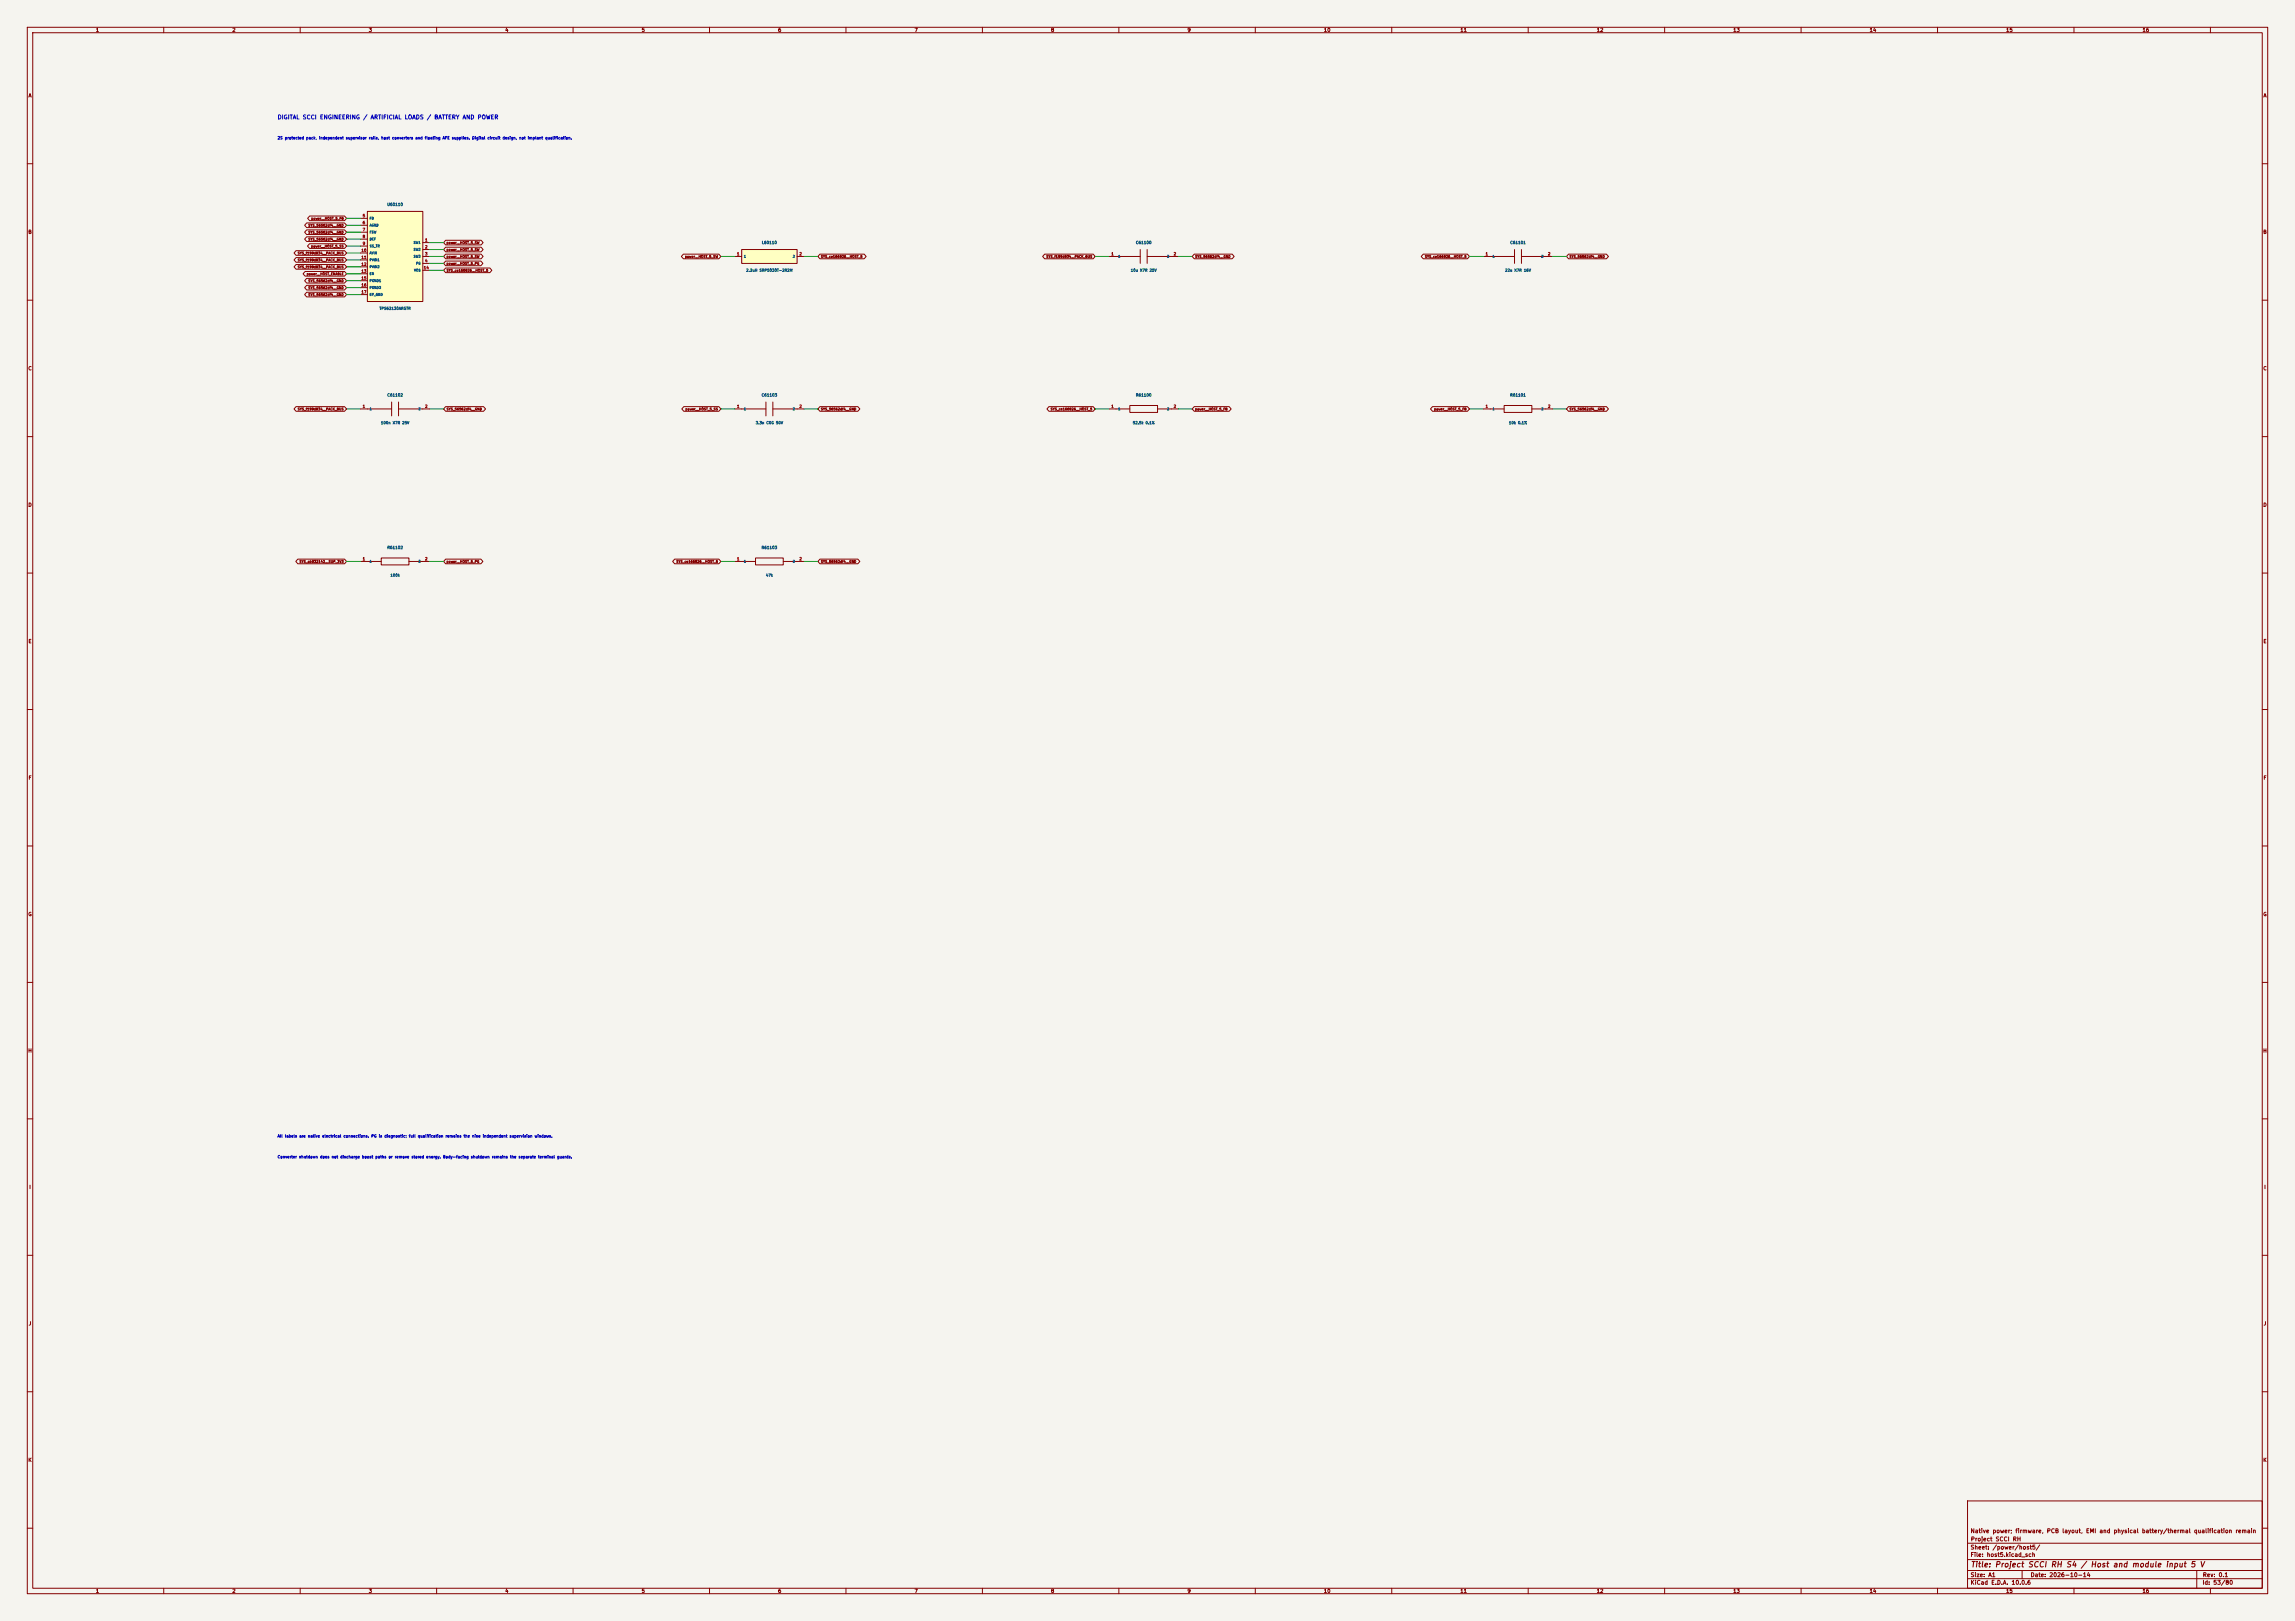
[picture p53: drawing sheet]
<svg xmlns="http://www.w3.org/2000/svg" width="841mm" height="594mm" viewBox="0 0 841 594" stroke-linecap="round" stroke-linejoin="round" font-family="sans-serif">
<defs><g id="words">
<text font-size="2" fill="#840000" x="722" y="574.8">Title: Project SCCI RH S4 / Host and module input 5 V</text>
<text font-size="1.5" fill="#0000c2" x="101.6" y="44.1">DIGITAL SCCI ENGINEERING / ARTIFICIAL LOADS / BATTERY AND POWER</text>
<g font-size="1.5" fill="#840000">
<text x="721.9" y="562.1">Native power; firmware, PCB layout, EMI and physical battery/thermal qualification remain</text>
<text x="721.9" y="568.1">Sheet: /power/host5/</text>
<text x="722" y="565.1">Project SCCI RH</text>
<text x="721.9" y="570.8">File: host5.kicad_sch</text>
<text x="721.9" y="581">KiCad E.D.A. 10.0.6</text>
<text x="721.9" y="578.2">Size: A1</text>
<text x="743.9" y="578.2">Date: 2026-10-14</text>
<text x="806.9" y="581">Id: 53/80</text>
<text x="807" y="578.2">Rev: 0.1</text>
</g>
<g font-size="1.3" fill="#840000">
<text x="35" y="12">1</text>
<text x="85" y="12">2</text>
<text x="135" y="12">3</text>
<text x="185" y="12">4</text>
<text x="235" y="12">5</text>
<text x="285" y="12">6</text>
<text x="335" y="12">7</text>
<text x="385" y="12">8</text>
<text x="435" y="12">9</text>
<text x="485" y="12">10</text>
<text x="535" y="12">11</text>
<text x="585" y="12">12</text>
<text x="635" y="12">13</text>
<text x="685" y="12">14</text>
<text x="735" y="12">15</text>
<text x="785" y="12">16</text>
<text x="10.3" y="36">A</text>
<text x="829.3" y="36">A</text>
<text x="10.2" y="86">B</text>
<text x="829.2" y="86">B</text>
<text x="10.2" y="136">C</text>
<text x="829.2" y="136">C</text>
<text x="10.2" y="186">D</text>
<text x="829.2" y="186">D</text>
<text x="10.3" y="236">E</text>
<text x="829.3" y="236">E</text>
<text x="10.3" y="286">F</text>
<text x="829.3" y="286">F</text>
<text x="10.2" y="336">G</text>
<text x="829.2" y="336">G</text>
<text x="10.2" y="386">H</text>
<text x="829.2" y="386">H</text>
<text x="10.6" y="436">I</text>
<text x="829.6" y="436">I</text>
<text x="10.4" y="486">J</text>
<text x="829.4" y="486">J</text>
<text x="10.2" y="536">K</text>
<text x="829.2" y="536">K</text>
<text x="35" y="584">1</text>
<text x="85" y="584">2</text>
<text x="135" y="584">3</text>
<text x="185" y="584">4</text>
<text x="235" y="584">5</text>
<text x="285" y="584">6</text>
<text x="335" y="584">7</text>
<text x="385" y="584">8</text>
<text x="435" y="584">9</text>
<text x="485" y="584">10</text>
<text x="535" y="584">11</text>
<text x="585" y="584">12</text>
<text x="635" y="584">13</text>
<text x="685" y="584">14</text>
<text x="735" y="584">15</text>
<text x="785" y="584">16</text>
</g>
<g font-size="1" fill="#0000c2">
<text x="101.6" y="51.3">2S protected pack, independent supervisor rails, host converters and floating AFE supplies. Digital circuit design, not implant qualification.</text>
<text x="101.6" y="417.1">All labels are native electrical connections. PG is diagnostic; full qualification remains the nine independent supervision windows.</text>
<text x="101.6" y="424.7">Converter shutdown does not discharge boost paths or remove stored energy. Body-facing shutdown remains the separate terminal guards.</text>
</g>
<g font-size="1" fill="#006464">
<text x="141.8" y="75.7">U60110</text>
<text x="279.1" y="89.7">L60110</text>
<text x="416.1" y="89.7">C61100</text>
<text x="553.3" y="89.7">C61101</text>
<text x="273.3" y="99.8">2.2uH SRP5030T-2R2M</text>
<text x="414.3" y="99.8">10u X7R 25V</text>
<text x="551.4" y="99.8">22u X7R 16V</text>
<text x="138.9" y="113.7">TPS62130ARGTR</text>
<text x="141.8" y="145.5">C61102</text>
<text x="279" y="145.5">C61103</text>
<text x="416.1" y="145.5">R61100</text>
<text x="553.3" y="145.5">R61101</text>
<text x="139.5" y="155.7">100n X7R 25V</text>
<text x="276.8" y="155.7">3.3n C0G 50V</text>
<text x="415" y="155.7">52.5k 0.1%</text>
<text x="552.8" y="155.7">10k 0.1%</text>
<text x="141.8" y="201.4">R61102</text>
<text x="279" y="201.4">R61103</text>
<text x="142.9" y="211.5">100k</text>
<text x="280.6" y="211.5">47k</text>
</g>
<g font-size="1" fill="#a90000">
<text x="132.8" y="79.8">5</text>
<text x="132.8" y="82.4">6</text>
<text x="132.8" y="84.9">7</text>
<text x="132.8" y="87.4">8</text>
<text x="132.8" y="90">9</text>
<text x="155.6" y="88.7">1</text>
<text x="132.3" y="92.5">10</text>
<text x="132.3" y="95.1">11</text>
<text x="155.6" y="91.3">2</text>
<text x="155.6" y="93.8">3</text>
<text x="269.9" y="93.8">1</text>
<text x="292.8" y="93.8">2</text>
<text x="407.1" y="93.8">1</text>
<text x="430" y="93.8">2</text>
<text x="544.3" y="93.8">1</text>
<text x="567.1" y="93.8">2</text>
<text x="132.3" y="97.6">12</text>
<text x="132.3" y="100.1">13</text>
<text x="155.2" y="98.9">14</text>
<text x="155.6" y="96.3">4</text>
<text x="132.3" y="102.7">15</text>
<text x="132.3" y="105.2">16</text>
<text x="132.3" y="107.8">17</text>
<text x="132.8" y="149.7">1</text>
<text x="155.6" y="149.7">2</text>
<text x="269.9" y="149.7">1</text>
<text x="292.8" y="149.7">2</text>
<text x="407.1" y="149.7">1</text>
<text x="430" y="149.7">2</text>
<text x="544.3" y="149.7">1</text>
<text x="567.1" y="149.7">2</text>
<text x="132.8" y="205.6">1</text>
<text x="155.6" y="205.6">2</text>
<text x="269.9" y="205.6">1</text>
<text x="292.8" y="205.6">2</text>
</g>
<g font-size=".9" fill="#840000">
<text x="112.9" y="83.3">SYS_56562df4__GND</text>
<text x="114" y="80.7">power__HOST_5_FB</text>
<text x="112.9" y="85.8">SYS_56562df4__GND</text>
<text x="112.9" y="88.3">SYS_56562df4__GND</text>
<text x="163.5" y="89.6">power__HOST_5_SW</text>
<text x="109" y="96">SYS_f199d834__PACK_BUS</text>
<text x="109" y="93.4">SYS_f199d834__PACK_BUS</text>
<text x="113.9" y="90.9">power__HOST_5_SS</text>
<text x="163.5" y="92.1">power__HOST_5_SW</text>
<text x="163.5" y="94.7">power__HOST_5_SW</text>
<text x="250.9" y="94.7">power__HOST_5_SW</text>
<text x="300.7" y="94.7">SYS_ce166826__HOST_5</text>
<text x="383.3" y="94.7">SYS_f199d834__PACK_BUS</text>
<text x="437.9" y="94.7">SYS_56562df4__GND</text>
<text x="522" y="94.7">SYS_ce166826__HOST_5</text>
<text x="575" y="94.7">SYS_56562df4__GND</text>
<text x="109" y="98.5">SYS_f199d834__PACK_BUS</text>
<text x="112.3" y="101">power__HOST_ENABLE</text>
<text x="163.5" y="97.2">power__HOST_5_PG</text>
<text x="163.5" y="99.8">SYS_ce166826__HOST_5</text>
<text x="112.9" y="106.1">SYS_56562df4__GND</text>
<text x="112.9" y="103.6">SYS_56562df4__GND</text>
<text x="112.9" y="108.7">SYS_56562df4__GND</text>
<text x="109" y="150.6">SYS_f199d834__PACK_BUS</text>
<text x="163.5" y="150.6">SYS_56562df4__GND</text>
<text x="251.1" y="150.6">power__HOST_5_SS</text>
<text x="300.7" y="150.6">SYS_56562df4__GND</text>
<text x="384.9" y="150.6">SYS_ce166826__HOST_5</text>
<text x="437.9" y="150.6">power__HOST_5_FB</text>
<text x="525.4" y="150.6">power__HOST_5_FB</text>
<text x="575" y="150.6">SYS_56562df4__GND</text>
<text x="109.6" y="206.4">SYS_ab932142__SUP_3V3</text>
<text x="163.5" y="206.4">power__HOST_5_PG</text>
<text x="247.7" y="206.4">SYS_ce166826__HOST_5</text>
<text x="300.7" y="206.4">SYS_56562df4__GND</text>
</g>
<g font-size=".9" fill="#006464">
<text x="135.3" y="80.7">FB</text>
<text x="135.3" y="83.2">AGND</text>
<text x="135.3" y="85.7">FSW</text>
<text x="135.3" y="88.3">DEF</text>
<text x="151.5" y="89.5">SW1</text>
<text x="135.3" y="90.8">SS_TR</text>
<text x="135.3" y="93.4">AVIN</text>
<text x="135.3" y="95.9">PVIN1</text>
<text x="151.5" y="92.1">SW2</text>
<text x="151.5" y="94.6">SW3</text>
<text x="272.5" y="94.6">1</text>
<text x="290.4" y="94.6">2</text>
<text x="409.7" y="94.6">1</text>
<text x="427.6" y="94.6">2</text>
<text x="546.8" y="94.6">1</text>
<text x="564.7" y="94.6">2</text>
<text x="135.3" y="98.4">PVIN2</text>
<text x="135.3" y="101">EN</text>
<text x="151.6" y="99.7">VOS</text>
<text x="152.4" y="97.2">PG</text>
<text x="135.3" y="103.5">PGND1</text>
<text x="135.3" y="106.1">PGND2</text>
<text x="135.3" y="108.6">EP_GND</text>
<text x="135.3" y="150.5">1</text>
<text x="153.2" y="150.5">2</text>
<text x="272.5" y="150.5">1</text>
<text x="290.4" y="150.5">2</text>
<text x="409.7" y="150.5">1</text>
<text x="427.6" y="150.5">2</text>
<text x="546.8" y="150.5">1</text>
<text x="564.7" y="150.5">2</text>
<text x="135.3" y="206.4">1</text>
<text x="153.2" y="206.4">2</text>
<text x="272.5" y="206.4">1</text>
<text x="290.4" y="206.4">2</text>
</g>
</g></defs>
<path d="M0 0h841v594h-841z" fill="#f5f4ef" stroke="#f5f4ef" stroke-width=".37"/>
<g fill="none" stroke="#840000" stroke-width=".37">
<path d="M10 10h821v574h-821zM12 12h817v570h-817zM60 10v2M110 10v2M160 10v2M210 10v2M260 10v2M310 10v2M360 10v2M410 10v2M460 10v2M510 10v2"/>
<path d="M560 10v2M610 10v2M660 10v2M710 10v2M760 10v2M810 10v2M10 60h2M829 60h2M406.4 94h11.4M417.8 91.4v5.1M420.4 94h11.4M420.4 91.4v5.1"/>
<path d="M10 110h2M829 110h2M10 160h2M132.1 149.9h11.4M143.5 147.3v5.1M146 149.9h11.5M146 147.3v5.1M406.4 149.9h7.6M414 148.6h10.2v2.5h-10.2zM424.2 149.9h7.6M543.6 149.9h7.6M551.2 148.6h10.1v2.5h-10.1z"/>
<path d="M561.3 149.9h7.7M829 160h2M10 210h2M132.1 205.7h7.6M139.7 204.5h10.2v2.5h-10.2zM149.9 205.7h7.6M829 210h2M10 260h2M829 260h2M10 310h2M829 310h2M10 360h2"/>
<path d="M829 360h2M10 410h2M829 410h2M10 460h2M829 460h2M10 510h2M829 510h2M10 560h2M721 550h108v32h-108zM829 560h2M721 578.5h108M721 575.5h108"/>
<path d="M721 571.5h108M721 565.5h108M741 575.5v3M805 575.5v6.5M60 582v2M110 582v2M160 582v2M210 582v2M260 582v2M310 582v2M360 582v2M410 582v2"/>
<path d="M460 582v2M510 582v2M560 582v2M610 582v2M660 582v2M710 582v2M760 582v2M810 582v2"/>
</g>
<path d="M271.8 91.4h20.3v5.1h-20.3z" fill="#ffffc2"/>
<g fill="none" stroke="#840000" stroke-width=".37">
<path d="M269.2 94h2.6M271.8 91.4h20.3v5.1h-20.3zM292.1 94h2.5M543.6 94h11.4M555 91.4v5.1M557.5 94h11.5M557.5 91.4v5.1M269.2 149.9h11.5M280.7 147.3v5.1M283.2 149.9h11.4M283.2 147.3v5.1M269.2 205.7h7.7"/>
<path d="M276.9 204.5h10.1v2.5h-10.1zM287 205.7h7.6"/>
</g>
<path d="M134.6 77.5h20.3v33h-20.3z" fill="#ffffc2"/>
<g fill="none" stroke="#840000" stroke-width=".37">
<path d="M113.5 79.2h12.8l.7 .8-.7 .9h-12.8l-.8-.9zM134.6 77.5h20.3v33h-20.3zM108.5 94.4h17.8l.7 .8-.7 .9h-17.8l-.8-.9zM108.5 96.9h17.8l.7 .9-.7 .8h-17.8l-.8-.8zM108.5 91.9h17.8l.7 .8-.7 .9h-17.8l-.8-.9zM111.8 99.5h14.5l.7 .8-.7 .9h-14.5l-.7-.9zM112.4 81.7h13.9l.7 .8-.7 .9h-13.9l-.8-.9zM112.4 84.2h13.9l.7 .9-.7 .8h-13.9l-.8-.8zM112.4 86.8h13.9l.7 .8-.7 .9h-13.9l-.8-.9zM113.4 89.3h12.9l.7 .9-.7 .8h-12.9l-.7-.8zM132.1 80h2.5M132.1 82.5h2.5"/>
<path d="M132.1 85.1h2.5M132.1 87.6h2.5M132.1 90.2h2.5M132.1 92.7h2.5M132.1 95.2h2.5M132.1 97.8h2.5M154.9 88.9h2.6M154.9 91.4h2.6M154.9 94h2.6M154.9 96.5h2.6M154.9 99.1h2.6M163.3 88h13l.7 .9-.7 .8h-13l-.7-.8z"/>
<path d="M163.3 90.6h13l.7 .8-.7 .9h-13l-.7-.9zM163.3 93.1h13l.7 .9-.7 .8h-13l-.7-.8zM163.3 95.7h12.9l.8 .8-.8 .9h-12.9l-.7-.9zM163.3 98.2h16.2l.7 .9-.7 .8h-16.2l-.7-.8zM250.4 93.1h13l.8 .9-.8 .8h-13l-.7-.8zM300.5 93.1h16.2l.7 .9-.7 .8h-16.2l-.8-.8zM382.8 93.1h17.8l.7 .9-.7 .8h-17.8l-.7-.8zM437.6 93.1h13.9l.8 .9-.8 .8h-13.9l-.7-.8zM521.5 93.1h16.2l.8 .9-.8 .8h-16.2l-.7-.8zM574.8 93.1h13.9l.7 .9-.7 .8h-13.9l-.8-.8zM112.4 104.6h13.9l.7 .8-.7 .9h-13.9l-.8-.9zM112.4 107.1h13.9l.7 .8-.7 .9h-13.9l-.8-.9z"/>
<path d="M112.4 102h13.9l.7 .9-.7 .8h-13.9l-.8-.8zM132.1 100.3h2.5M132.1 102.9h2.5M132.1 105.4h2.5M132.1 107.9h2.5M108.5 149h17.8l.7 .9-.7 .8h-17.8l-.8-.8zM163.3 149h13.9l.7 .9-.7 .8h-13.9l-.7-.8zM250.6 149h12.8l.8 .9-.8 .8h-12.8l-.8-.8zM300.5 149h13.8l.8 .9-.8 .8h-13.8l-.8-.8zM384.4 149h16.2l.7 .9-.7 .8h-16.2l-.8-.8zM437.6 149h12.8l.8 .9-.8 .8h-12.8l-.7-.8zM524.9 149h12.8l.8 .9-.8 .8h-12.8l-.7-.8z"/>
<path d="M574.8 149h13.9l.7 .9-.7 .8h-13.9l-.8-.8zM109.1 204.9h17.2l.7 .8-.7 .9h-17.2l-.7-.9zM163.3 204.9h12.9l.8 .8-.8 .9h-12.9l-.7-.9zM247.2 204.9h16.2l.8 .8-.8 .9h-16.2l-.7-.9zM300.5 204.9h13.8l.8 .8-.8 .9h-13.8l-.8-.9z"/>
</g>
<g fill="none" stroke="#009600" stroke-width=".37">
<path d="M127 80h5.1M127 82.5h5.1M127 85.1h5.1M127 87.6h5.1M127 90.2h5.1M127 92.7h5.1M127 95.2h5.1M127 97.8h5.1M157.5 88.9h5.1M157.5 94h5.1M157.5 99.1h5.1M157.5 96.5h5.1"/>
<path d="M157.5 91.4h5.1M264.2 94h5M294.6 94h5.1M401.3 94h5.1M431.8 94h5.1M538.5 94h5.1M569 94h5M127 100.3h5.1M127 102.9h5.1M127 105.4h5.1M127 107.9h5.1M127 149.9h5.1"/>
<path d="M157.5 149.9h5.1M264.2 149.9h5M294.6 149.9h5.1M401.3 149.9h5.1M431.8 149.9h5.1M538.5 149.9h5.1M569 149.9h5M127 205.7h5.1M157.5 205.7h5.1M264.2 205.7h5M294.6 205.7h5.1"/>
</g>
<use href="#words"/>
</svg>
